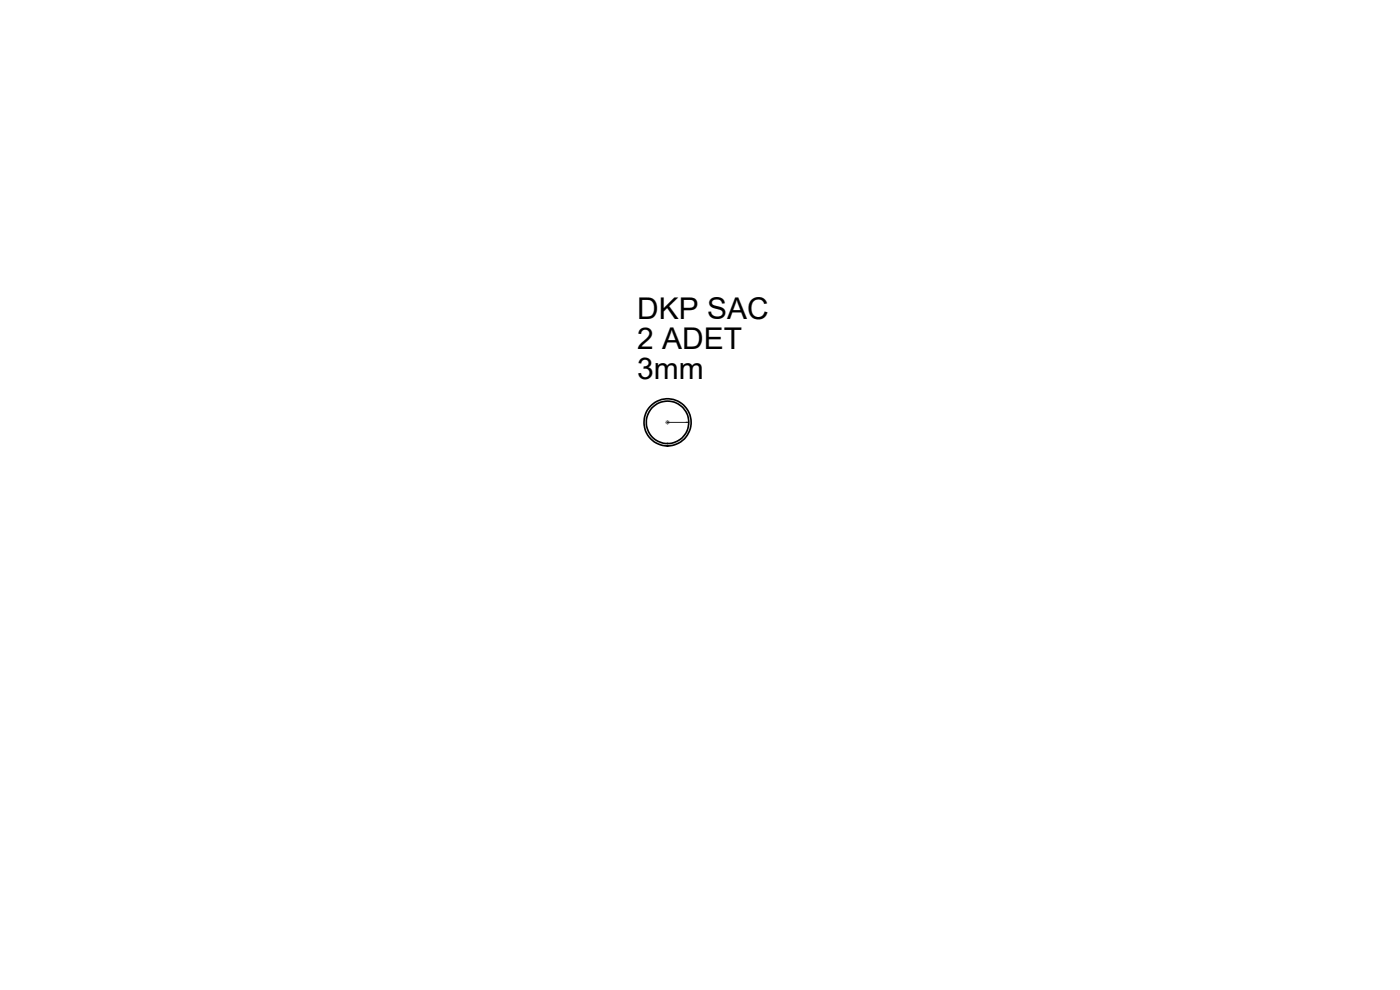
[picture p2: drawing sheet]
<svg xmlns="http://www.w3.org/2000/svg" width="297mm" height="210mm" viewBox="0 0 297 210" stroke-linecap="round" stroke-linejoin="round" font-family="sans-serif">
<defs><g id="words">
<g font-size="6.3">
<text x="135.2" y="67.7">DKP SAC</text>
<text x="135.2" y="74.1">2 ADET</text>
<text x="135.2" y="80.4">3mm</text>
</g>
</g></defs>
<path d="M141.5 89.6h.2zM141.6 89.6h.1M141.6 89.6h4.3M145.9 89.6h-.4h.4" fill="none" stroke="#00f" stroke-width=".21"/>
<path d="M141.1 89.6h1M141.3 89.2l.7 .7M141.6 89.1v1M142 89.2l-.7 .7" fill="none" stroke="#808080" stroke-width=".21"/>
<path d="M145.5 89.6h.4zM141.5 89.6h.2z" fill="#00f"/>
<g fill="none" stroke="#000" stroke-width=".35">
<circle cx="141.6" cy="89.6" r="5"/>
<circle cx="141.6" cy="89.6" r="4.5"/>
</g>
<use href="#words"/>
</svg>
